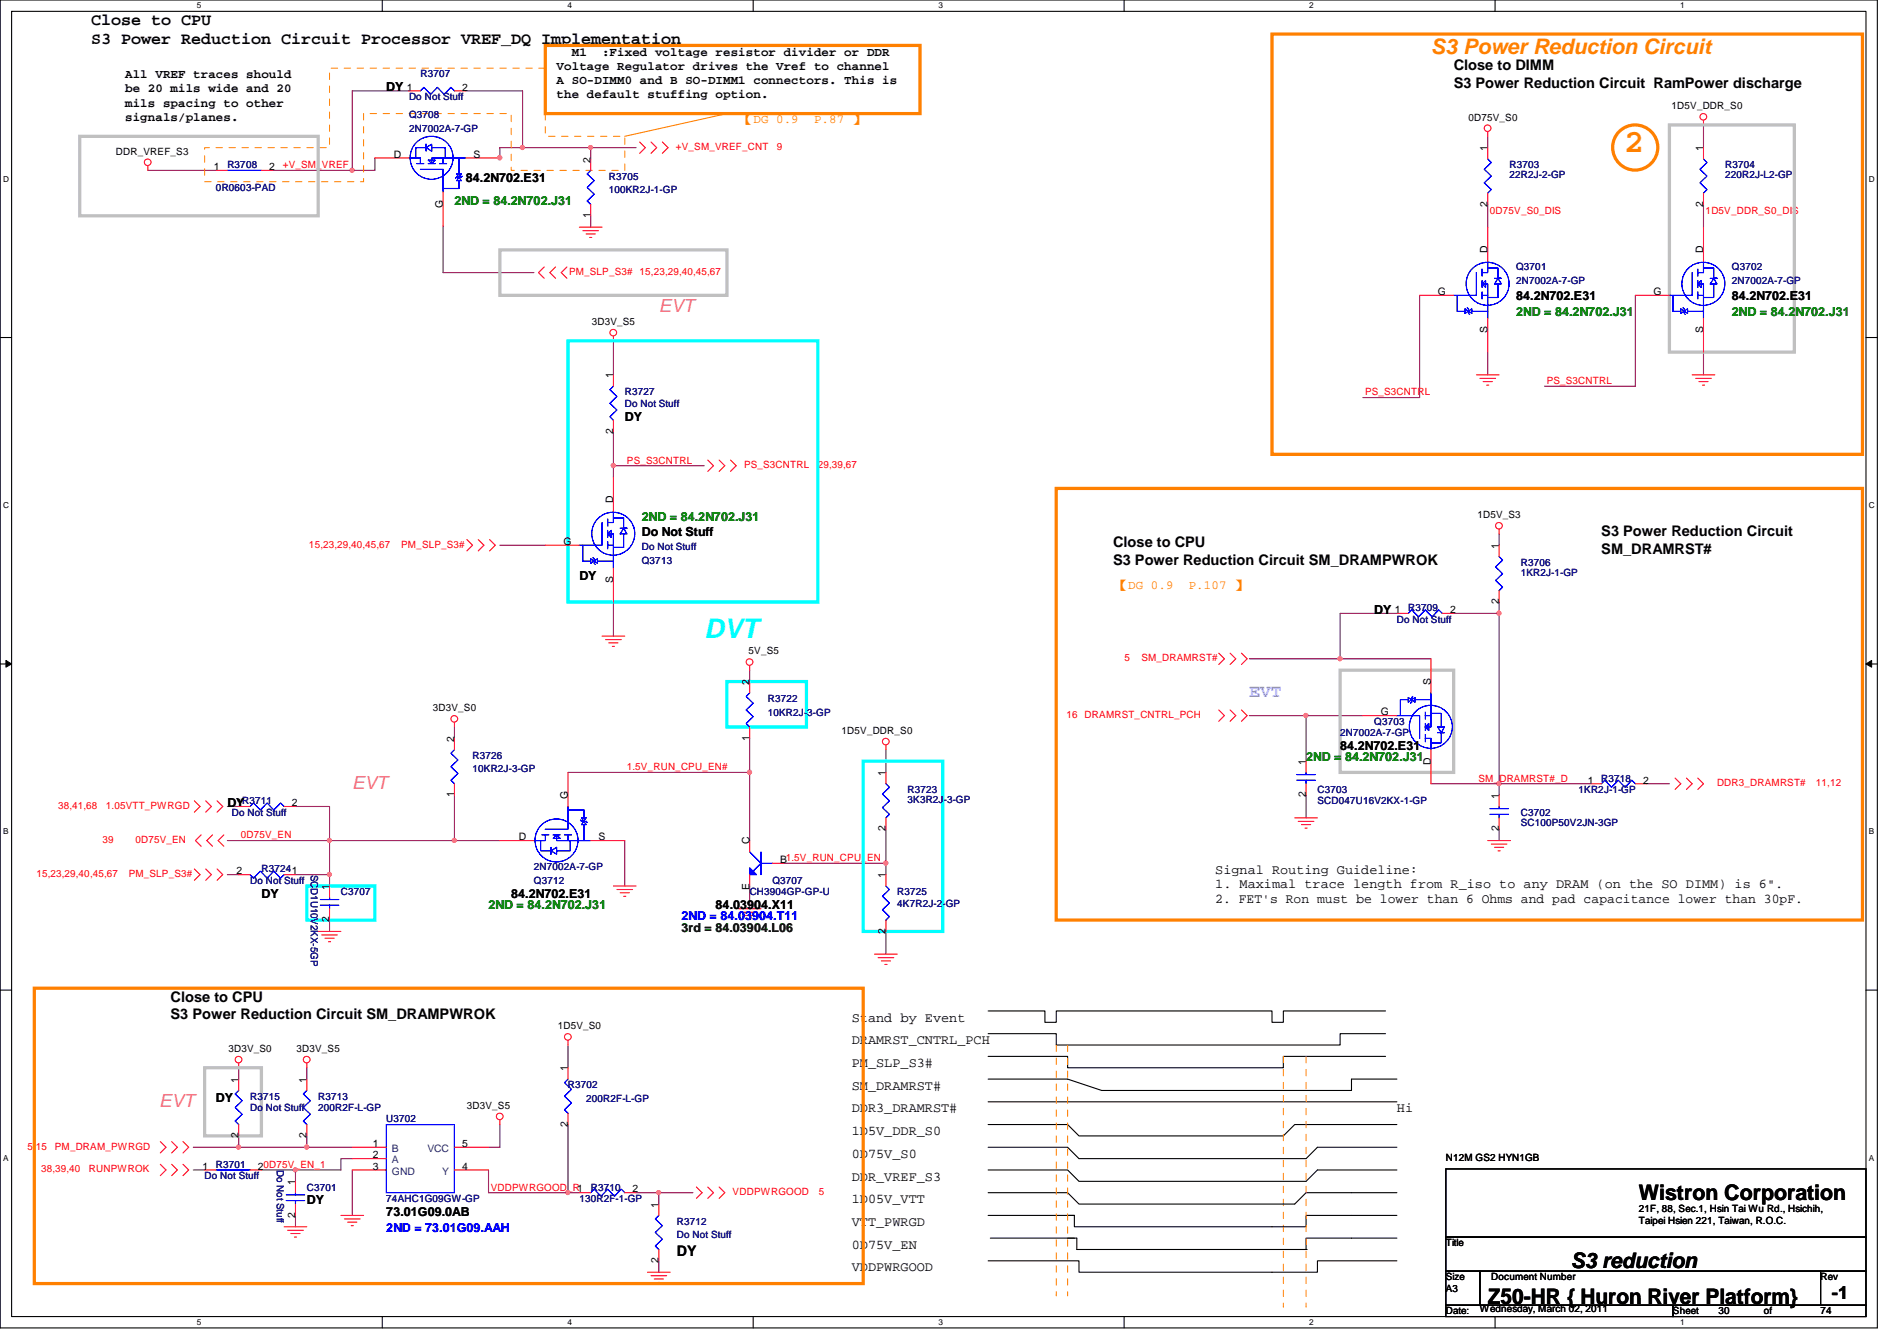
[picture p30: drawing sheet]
<svg xmlns="http://www.w3.org/2000/svg" width="297mm" height="210mm" viewBox="0 0 297 210" stroke-linecap="round" stroke-linejoin="round" font-family="sans-serif">
<defs><g id="words">
<text font-size="5.1" fill="#ff8000" x="254.3" y="23.8">2</text>
<text font-size="4.2" fill="#0ff" x="110.3" y="99.9">DVT</text>
<text font-size="3.3" fill="#ff8000" x="224.1" y="8.4">S3 Power Reduction Circuit</text>
<g font-size="3.3">
<text x="256.6" y="187.9">Wistron Corporation</text>
<text x="246" y="198.5">S3 reduction</text>
<text x="233" y="204">Z50-HR { Huron River Platform}</text>
</g>
<g font-size="2.8" fill="#f0f">
<text x="103.2" y="48.8">EVT</text>
<text x="55.2" y="123.5">EVT</text>
<text x="24.9" y="173.3">EVT</text>
</g>
<text font-size="2.8" fill="#8080ff" x="195.6" y="109.1">EVT</text>
<text font-size="2.8" x="286.8" y="203.4">-1</text>
<g font-size="2.6">
<text x="14.3" y="3.9">Close to CPU</text>
<text x="14.3" y="6.9">S3 Power Reduction Circuit Processor VREF_DQ Implementation</text>
</g>
<g font-size="2.3">
<text x="227.6" y="11">Close to DIMM</text>
<text x="227.6" y="13.8">S3 Power Reduction Circuit RamPower discharge</text>
<text x="250.7" y="83.9">S3 Power Reduction Circuit</text>
<text x="174.3" y="85.7">Close to CPU</text>
<text x="174.3" y="88.4">S3 Power Reduction Circuit SM_DRAMPWROK</text>
<text x="250.7" y="86.7">SM_DRAMRST#</text>
<text x="26.7" y="156.8">Close to CPU</text>
<text x="26.7" y="159.6">S3 Power Reduction Circuit SM_DRAMPWROK</text>
<text x="106" y="196.6">DY</text>
</g>
<g font-size="2.1">
<text x="190.3" y="136.8">Signal Routing Guideline:</text>
<text x="190.3" y="139">1. Maximal trace length from R_iso to any DRAM (on the SO DIMM) is 6&quot;.</text>
<text x="190.3" y="141.3">2. FET's Ron must be lower than 6 Ohms and pad capacitance lower than 30pF.</text>
<text x="133.4" y="159.9">Stand by Event</text>
<text x="133.4" y="167">PM_SLP_S3#</text>
<text x="133.4" y="163.4">DRAMRST_CNTRL_PCH</text>
<text x="133.4" y="170.6">SM_DRAMRST#</text>
<text x="133.4" y="174.1">DDR3_DRAMRST#</text>
<text x="133.4" y="177.7">1D5V_DDR_S0</text>
<text x="218.7" y="174.1">Hi</text>
<text x="133.4" y="181.2">0D75V_S0</text>
<text x="133.4" y="184.8">DDR_VREF_S3</text>
<text x="133.4" y="188.3">1D05V_VTT</text>
<text x="133.4" y="191.9">VTT_PWRGD</text>
<text x="133.4" y="195.5">0D75V_EN</text>
<text x="133.4" y="199">VDDPWRGOOD</text>
</g>
<g font-size="1.9">
<text x="87.2" y="10.9">Voltage Regulator drives the Vref to channel</text>
<text x="89.5" y="8.7">M1</text>
<text x="94.3" y="8.7">:Fixed voltage resistor divider or DDR</text>
<text x="19.6" y="12.3">All VREF traces should</text>
<text x="19.6" y="14.5">be 20 mils wide and 20</text>
<text x="19.6" y="16.7">mils spacing to other</text>
<text x="60.5" y="14.3">DY</text>
<text x="87.2" y="13.1">A SO-DIMM0 and B SO-DIMM1 connectors. This is</text>
<text x="87.2" y="15.3">the default stuffing option.</text>
<text x="19.6" y="18.9">signals/planes.</text>
<text x="72.9" y="28.5">84.2N702.E31</text>
<text x="237.4" y="47">84.2N702.E31</text>
<text x="271.2" y="47">84.2N702.E31</text>
<text x="97.8" y="65.8">DY</text>
<text x="100.5" y="83.9">Do Not Stuff</text>
<text x="90.7" y="90.7">DY</text>
<text x="215.2" y="96.1">DY</text>
<text x="209.8" y="117.4">84.2N702.E31</text>
<text x="35.6" y="126.3">DY</text>
<text x="40.9" y="140.5">DY</text>
<text x="80" y="140.5">84.2N702.E31</text>
<text x="112.1" y="142.3">84.03904.X11</text>
<text x="33.8" y="172.5">DY</text>
<text x="48" y="188.5">DY</text>
<text x="60.5" y="190.3">73.01G09.0AB</text>
</g>
<g font-size="1.9" fill="#ff8000">
<text x="115.6" y="19.3">【DG 0.9</text>
<text x="127.5" y="19.3">P.87 】</text>
<text x="174.3" y="92.2">【DG 0.9</text>
<text x="186.1" y="92.2">P.107 】</text>
</g>
<g font-size="1.9" fill="#008000">
<text x="71.2" y="32">2ND = 84.2N702.J31</text>
<text x="237.4" y="49.5">2ND = 84.2N702.J31</text>
<text x="271.2" y="49.5">2ND = 84.2N702.J31</text>
<text x="100.5" y="81.5">2ND = 84.2N702.J31</text>
<text x="204.5" y="119.2">2ND = 84.2N702.J31</text>
<text x="76.5" y="142.3">2ND = 84.2N702.J31</text>
</g>
<g font-size="1.9" fill="#00f">
<text x="106.7" y="144.1">2ND = 84.03904.T11</text>
<text x="60.5" y="192.8">2ND = 73.01G09.AAH</text>
</g>
<text font-size="1.9" fill="#004000" x="106.7" y="145.8">3rd = 84.03904.L06</text>
<g font-size="1.6">
<text x="63.7" y="14.2">1</text>
<text x="72.4" y="14.2">2</text>
<text x="261.7" y="17.1">1D5V_DDR_S0</text>
<text x="230" y="18.9">0D75V_S0</text>
<text x="232.9" y="23.7" transform="rotate(-90 232.9 23.7)">1</text>
<text x="266.7" y="23.7" transform="rotate(-90 266.7 23.7)">1</text>
<text x="18.2" y="24.2">DDR_VREF_S3</text>
<text x="33.5" y="26.6">1</text>
<text x="42.2" y="26.6">2</text>
<text x="61.7" y="24.7">D</text>
<text x="74.2" y="24.7">S</text>
<text x="92.5" y="25.4" transform="rotate(-90 92.5 25.4)">2</text>
<text x="69.3" y="32.6" transform="rotate(-90 69.3 32.6)">G</text>
<text x="92.5" y="34.1" transform="rotate(-90 92.5 34.1)">1</text>
<text x="232.9" y="32.3" transform="rotate(-90 232.9 32.3)">2</text>
<text x="266.7" y="32.3" transform="rotate(-90 266.7 32.3)">2</text>
<text x="232.9" y="39.7" transform="rotate(-90 232.9 39.7)">D</text>
<text x="266.7" y="39.7" transform="rotate(-90 266.7 39.7)">D</text>
<text x="225.1" y="46.2">G</text>
<text x="258.9" y="46.2">G</text>
<text x="92.7" y="50.9">3D3V_S5</text>
<text x="232.9" y="52.1" transform="rotate(-90 232.9 52.1)">S</text>
<text x="266.7" y="52.1" transform="rotate(-90 266.7 52.1)">S</text>
<text x="96" y="59.2" transform="rotate(-90 96 59.2)">1</text>
<text x="96" y="67.9" transform="rotate(-90 96 67.9)">2</text>
<text x="96" y="78.8" transform="rotate(-90 96 78.8)">D</text>
<text x="231.3" y="81.1">1D5V_S3</text>
<text x="88.2" y="85.3">G</text>
<text x="234.7" y="85.9" transform="rotate(-90 234.7 85.9)">1</text>
<text x="96" y="91.2" transform="rotate(-90 96 91.2)">S</text>
<text x="218.4" y="96">1</text>
<text x="227.1" y="96">2</text>
<text x="234.7" y="94.6" transform="rotate(-90 234.7 94.6)">2</text>
<text x="117.2" y="102.4">5V_S5</text>
<text x="117.3" y="107.2" transform="rotate(-90 117.3 107.2)">2</text>
<text x="224" y="107.2" transform="rotate(-90 224 107.2)">S</text>
<text x="67.8" y="111.3">3D3V_S0</text>
<text x="216.2" y="112">G</text>
<text x="71.1" y="116.1" transform="rotate(-90 71.1 116.1)">2</text>
<text x="117.3" y="115.9" transform="rotate(-90 117.3 115.9)">1</text>
<text x="131.8" y="114.9">1D5V_DDR_S0</text>
<text x="204.5" y="119.7" transform="rotate(-90 204.5 119.7)">1</text>
<text x="224" y="119.8" transform="rotate(-90 224 119.8)">D</text>
<text x="71.1" y="124.8" transform="rotate(-90 71.1 124.8)">1</text>
<text x="88.9" y="125" transform="rotate(-90 88.9 125)">G</text>
<text x="138.7" y="121.5" transform="rotate(-90 138.7 121.5)">1</text>
<text x="204.5" y="124.8" transform="rotate(-90 204.5 124.8)">2</text>
<text x="234.7" y="125" transform="rotate(-90 234.7 125)">1</text>
<text x="248.6" y="122.6">1</text>
<text x="257.3" y="122.6">2</text>
<text x="37" y="126.2">1R3711</text>
<text x="45.7" y="126.2">2</text>
<text x="81.2" y="131.5">D</text>
<text x="93.7" y="131.5">S</text>
<text x="138.7" y="130.1" transform="rotate(-90 138.7 130.1)">2</text>
<text x="234.7" y="130.1" transform="rotate(-90 234.7 130.1)">2</text>
<text x="37" y="136.9">2</text>
<text x="117.3" y="132.1" transform="rotate(-90 117.3 132.1)">C</text>
<text x="122.2" y="135.1">B1.5V_RUN_CPU_EN</text>
<text x="138.7" y="137.5" transform="rotate(-90 138.7 137.5)">1</text>
<text x="51.6" y="139.2" transform="rotate(-90 51.6 139.2)">1</text>
<text x="117.3" y="139.2" transform="rotate(-90 117.3 139.2)">E</text>
<text x="51.6" y="144.4" transform="rotate(-90 51.6 144.4)">2</text>
<text x="138.7" y="146.1" transform="rotate(-90 138.7 146.1)">2</text>
<text x="87.3" y="161.1">1D5V_S0</text>
<text x="35.8" y="164.7">3D3V_S0</text>
<text x="46.4" y="164.7">3D3V_S5</text>
<text x="88.9" y="167.7" transform="rotate(-90 88.9 167.7)">1</text>
<text x="37.3" y="169.5" transform="rotate(-90 37.3 169.5)">1</text>
<text x="48" y="169.5" transform="rotate(-90 48 169.5)">1</text>
<text x="73.1" y="173.6">3D3V_S5</text>
<text x="37.3" y="178.1" transform="rotate(-90 37.3 178.1)">2</text>
<text x="48" y="178.1" transform="rotate(-90 48 178.1)">2</text>
<text x="58.4" y="179.5">1</text>
<text x="72.4" y="179.5">5</text>
<text x="88.9" y="176.4" transform="rotate(-90 88.9 176.4)">2</text>
<text x="31.7" y="183.1">1</text>
<text x="40.4" y="183.1">20D75V_EN_1</text>
<text x="46.2" y="185.5" transform="rotate(-90 46.2 185.5)">1</text>
<text x="58.4" y="181.3">2</text>
<text x="58.4" y="183.1">3</text>
<text x="72.4" y="183.1">4</text>
<text x="226.4" y="181.7">N12M GS2 HYN1GB</text>
<text x="46.2" y="190.6" transform="rotate(-90 46.2 190.6)">2</text>
<text x="99.1" y="186.6">2</text>
<text x="103.1" y="189" transform="rotate(-90 103.1 189)">1</text>
<text x="256.6" y="189.7">21F, 88, Sec.1, Hsin Tai Wu Rd., Hsichih,</text>
<text x="256.6" y="191.6">Taipei Hsien 221, Taiwan, R.O.C.</text>
<text x="103.1" y="197.7" transform="rotate(-90 103.1 197.7)">2</text>
<text x="226.4" y="195.1">Title</text>
<text x="226.4" y="200.4">Size</text>
<text x="226.4" y="202.2">A3</text>
<text x="233.5" y="200.4">Document Number</text>
<text x="285.1" y="200.4">Rev</text>
<text x="226.4" y="205.7">Date:</text>
<text x="231.7" y="205.4">Wednesday, March 02, 2011</text>
<text x="262" y="205.7">Sheet</text>
<text x="269.1" y="205.7">30</text>
<text x="276.2" y="205.7">of</text>
<text x="285.1" y="205.7">74</text>
</g>
<g font-size="1.6" fill="#000080">
<text x="64" y="15.7">Do Not Stuff</text>
<text x="65.8" y="12.1">R3707</text>
<text x="64" y="18.5">Q3708</text>
<text x="64" y="20.7">2N7002A-7-GP</text>
<text x="33.8" y="29.9">0R0603-PAD</text>
<text x="35.6" y="26.3">R3708</text>
<text x="95.3" y="28.1">R3705</text>
<text x="236.3" y="26.3">R3703</text>
<text x="236.3" y="27.9">22R2J-2-GP</text>
<text x="270.1" y="26.3">R3704</text>
<text x="270.1" y="27.9">220R2J-L2-GP</text>
<text x="95.3" y="30.2">100KR2J-1-GP</text>
<text x="237.4" y="42.3">Q3701</text>
<text x="237.4" y="44.4">2N7002A-7-GP</text>
<text x="271.2" y="42.3">Q3702</text>
<text x="271.2" y="44.4">2N7002A-7-GP</text>
<text x="97.8" y="61.9">R3727</text>
<text x="97.8" y="63.7">Do Not Stuff</text>
<text x="100.5" y="88.2">Q3713</text>
<text x="100.5" y="86.1">Do Not Stuff</text>
<text x="238.1" y="88.6">R3706</text>
<text x="220.5" y="95.7">R3709</text>
<text x="238.1" y="90.2">1KR2J-1-GP</text>
<text x="218.7" y="97.5">Do Not Stuff</text>
<text x="120.2" y="109.9">R3722</text>
<text x="120.2" y="112">10KR2J-3-GP</text>
<text x="215.2" y="113.5">Q3703</text>
<text x="74" y="118.8">R3726</text>
<text x="209.8" y="115.2">2N7002A-7-GP</text>
<text x="74" y="120.9">10KR2J-3-GP</text>
<text x="142.1" y="124.1">R3723</text>
<text x="142.1" y="125.7">3K3R2J-3-GP</text>
<text x="206.3" y="124.1">C3703</text>
<text x="206.3" y="125.9">SCD047U16V2KX-1-GP</text>
<text x="247.2" y="124.1">1KR2J-1-GP</text>
<text x="250.7" y="122.3">R3718</text>
<text x="36.3" y="127.7">Do Not Stuff</text>
<text x="238.1" y="127.7">C3702</text>
<text x="238.1" y="129.3">SC100P50V2JN-3GP</text>
<text x="40.9" y="136.6">R37241</text>
<text x="48.7" y="136.9" transform="rotate(90 48.7 136.9)">SCD1U10V2KX-5GP</text>
<text x="83.6" y="136.2">2N7002A-7-GP</text>
<text x="39.2" y="138.3">Do Not Stuff</text>
<text x="53.4" y="140.1">C3707</text>
<text x="83.6" y="138.3">Q3712</text>
<text x="117.4" y="140.1">CH3904GP-GP-U</text>
<text x="120.9" y="138.3">Q3707</text>
<text x="140.5" y="140.1">R3725</text>
<text x="140.5" y="141.9">4K7R2J-2-GP</text>
<text x="39.2" y="172.1">R3715</text>
<text x="39.2" y="173.9">Do Not Stuff</text>
<text x="49.8" y="172.1">R3713</text>
<text x="49.8" y="173.9">200R2F-L-GP</text>
<text x="88.9" y="170.3">R3702</text>
<text x="91.8" y="172.5">200R2F-L-GP</text>
<text x="60.5" y="175.7">U3702</text>
<text x="32" y="184.6">Do Not Stuff</text>
<text x="33.8" y="182.8">R3701</text>
<text x="43.3" y="183.1" transform="rotate(90 43.3 183.1)">Do Not Stuff</text>
<text x="48" y="186.4">C3701</text>
<text x="60.5" y="188.1">74AHC1G09GW-GP</text>
<text x="90.7" y="188.1">130R2F-1-GP</text>
<text x="92.5" y="186.4">R3710</text>
<text x="106" y="191.7">R3712</text>
<text x="106" y="193.8">Do Not Stuff</text>
</g>
<g font-size="1.6" fill="#f00">
<text x="105.8" y="23.5">+V_SM_VREF_CNT</text>
<text x="121.7" y="23.5">9</text>
<text x="44.3" y="26.3">+V_SM_VREF</text>
<text x="233.3" y="33.4">0D75V_S0_DIS</text>
<text x="267.1" y="33.4">1D5V_DDR_S0_DIS</text>
<text x="89.1" y="43.1">PM_SLP_S3# 15,23,29,40,45,67</text>
<text x="213.7" y="61.9">PS_S3CNTRL</text>
<text x="242.2" y="60.1">PS_S3CNTRL</text>
<text x="98.2" y="72.6">PS_S3CNTRL</text>
<text x="116.5" y="73.3">PS_S3CNTRL</text>
<text x="128.1" y="73.3">29,39,67</text>
<text x="48.4" y="85.7">15,23,29,40,45,67</text>
<text x="62.8" y="85.7">PM_SLP_S3#</text>
<text x="176.1" y="103.5">5</text>
<text x="178.7" y="103.5">SM_DRAMRST#</text>
<text x="167" y="112.4">16 DRAMRST_CNTRL_PCH</text>
<text x="98.2" y="120.6">1.5V_RUN_CPU_EN#</text>
<text x="231.5" y="122.3">SM_DRAMRST#_D</text>
<text x="268.9" y="123.1">DDR3_DRAMRST#</text>
<text x="284.3" y="123.1">11,12</text>
<text x="9.1" y="126.6">38,41,68</text>
<text x="16" y="132">39</text>
<text x="16.6" y="126.6">1.05VTT_PWRGD</text>
<text x="21.2" y="132">0D75V_EN</text>
<text x="37.7" y="131.2">0D75V_EN</text>
<text x="5.7" y="137.3">15,23,29,40,45,67</text>
<text x="20.1" y="137.3">PM_SLP_S3#</text>
<text x="4.3" y="180">5,15</text>
<text x="8.6" y="180">PM_DRAM_PWRGD</text>
<text x="6.4" y="183.5">38,39,40</text>
<text x="13.9" y="183.5">RUNPWROK</text>
<text x="76.8" y="186.4">VDDPWRGOOD_R1</text>
<text x="114.7" y="187.1">VDDPWRGOOD</text>
<text x="128.2" y="187.1">5</text>
</g>
<g font-size="1.6" fill="#004080">
<text x="61.4" y="180.3">B</text>
<text x="61.4" y="182.1">A</text>
<text x="61.4" y="183.9">GND</text>
<text x="66.9" y="180.3">VCC</text>
<text x="69.2" y="183.9">Y</text>
</g>
<g font-size="1.3">
<text x="30.8" y="1.3">5</text>
<text x="88.9" y="1.3">4</text>
<text x="146.9" y="1.3">3</text>
<text x="205" y="1.3">2</text>
<text x="263.1" y="1.3">1</text>
<text x=".5" y="28.4">D</text>
<text x="292.6" y="28.4">D</text>
<text x=".5" y="79.5">C</text>
<text x="292.6" y="79.5">C</text>
<text x=".5" y="130.6">B</text>
<text x="292.6" y="130.6">B</text>
<text x=".5" y="181.7">A</text>
<text x="292.6" y="181.7">A</text>
<text x="30.8" y="207.4">5</text>
<text x="88.9" y="207.4">4</text>
<text x="146.9" y="207.4">3</text>
<text x="205" y="207.4">2</text>
<text x="263.1" y="207.4">1</text>
</g>
</g></defs>
<path d="M0 0h294v207.9h-294zM1.8 1.8h290.4v204.3h-290.4z" fill="none" stroke="#000" stroke-width=".17"/>
<g fill="#fff">
<path d="M30.8 .2h.7v1.4h-.7z"/>
<path d="M30.8 206.2h.7v1.4h-.7z"/>
</g>
<path d="M59.9 0v1.8M59.9 206.1v1.8" fill="none" stroke="#000" stroke-width=".17"/>
<g fill="#fff">
<path d="M88.9 .2h.6v1.4h-.6z"/>
<path d="M88.9 206.2h.6v1.4h-.6z"/>
</g>
<path d="M117.9 0v1.8M117.9 206.1v1.8" fill="none" stroke="#000" stroke-width=".17"/>
<g fill="#fff">
<path d="M146.9 .2h.7v1.4h-.7z"/>
<path d="M146.9 206.2h.7v1.4h-.7z"/>
</g>
<path d="M176 0v1.8M176 206.1v1.8" fill="none" stroke="#000" stroke-width=".17"/>
<g fill="#fff">
<path d="M205 .2h.7v1.4h-.7z"/>
<path d="M205 206.2h.7v1.4h-.7z"/>
</g>
<path d="M234.1 0v1.8M234.1 206.1v1.8" fill="none" stroke="#000" stroke-width=".17"/>
<g fill="#fff">
<path d="M263.1 .2h.7v1.4h-.7z"/>
<path d="M263.1 206.2h.7v1.4h-.7z"/>
<path d="M.5 27.3h.9v1.4h-.9z"/>
<path d="M292.6 27.3h.9v1.4h-.9z"/>
<path d="M.5 78.4h.9v1.4h-.9z"/>
<path d="M292.6 78.4h.9v1.4h-.9z"/>
</g>
<path d="M0 52.8h1.8M292.2 52.8h1.8" fill="none" stroke="#000" stroke-width=".17"/>
<g fill="#fff">
<path d="M.5 129.5h.8v1.4h-.8z"/>
<path d="M292.6 129.5h.9v1.4h-.9z"/>
</g>
<path d="M0 103.9h1.8M292.2 103.9h1.8" fill="none" stroke="#000" stroke-width=".17"/>
<path d="M.9 103.4l.9 .5-.9 .5zM292.2 103.9l.9-.5v1z" fill="#000"/>
<path d="M.9 103.4l.9 .5-.9 .5zM292.2 103.9l.9-.5v1z" fill="none" stroke="#000" stroke-width=".16"/>
<g fill="#fff">
<path d="M.5 180.5h.8v1.4h-.8z"/>
<path d="M292.6 180.5h.9v1.4h-.9z"/>
</g>
<path d="M0 155h1.8M292.2 155h1.8" fill="none" stroke="#000" stroke-width=".17"/>
<path d="M72.9 14.2h8.9v8.9M266.7 19.6v3.5M233 32v3.6M233 21.3v1.8M266.7 32v3.6M222.3 46.2v16h-8.9M233 55.1v3.6M256.1 46.2v14.3h-14.3M266.7 55.1v3.6" fill="none" stroke="#800040" stroke-width=".17"/>
<circle cx="81.8" cy="23.1" r=".32" fill="#f0f"/>
<circle cx="81.8" cy="23.1" r=".32" fill="none" stroke="#f0f" stroke-width=".17"/>
<path d="M55.2 14.2v12.5h-12.5" fill="none" stroke="#800040" stroke-width=".17"/>
<circle cx="55.1" cy="26.6" r=".32" fill="#f0f"/>
<circle cx="55.1" cy="26.6" r=".32" fill="none" stroke="#f0f" stroke-width=".17"/>
<path d="M55.2 14.2h8.8M23.2 26.7h10.6M81.8 23.1h10.7M92.5 23.1h7.1M92.5 33.8v1.8M92.5 23.1v1.8" fill="none" stroke="#800040" stroke-width=".17"/>
<circle cx="92.5" cy="23.1" r=".32" fill="#f0f"/>
<circle cx="92.5" cy="23.1" r=".32" fill="none" stroke="#f0f" stroke-width=".17"/>
<path d="M78.3 23.1h3.5M37.4 179.6h10.6" fill="none" stroke="#800040" stroke-width=".17"/>
<circle cx="37.4" cy="179.6" r=".32" fill="#f0f"/>
<circle cx="37.4" cy="179.6" r=".32" fill="none" stroke="#f0f" stroke-width=".17"/>
<path d="M48 167.1v1.8M48 177.8v1.8M108.5 186.7h-5.3v1.8" fill="none" stroke="#800040" stroke-width=".17"/>
<circle cx="103.1" cy="186.7" r=".32" fill="#f0f"/>
<circle cx="103.1" cy="186.7" r=".32" fill="none" stroke="#f0f" stroke-width=".17"/>
<path d="M48 179.6h7.2" fill="none" stroke="#800040" stroke-width=".17"/>
<circle cx="48" cy="179.6" r=".32" fill="#f0f"/>
<circle cx="48" cy="179.6" r=".32" fill="none" stroke="#f0f" stroke-width=".17"/>
<path d="M78.3 176v3.6h-1.8M46.3 183.1h7.1" fill="none" stroke="#800040" stroke-width=".17"/>
<circle cx="46.2" cy="183.1" r=".32" fill="#f0f"/>
<circle cx="46.2" cy="183.1" r=".32" fill="none" stroke="#f0f" stroke-width=".17"/>
<g fill="none" stroke="#800040" stroke-width=".17">
<path d="M117.4 104.9v1.8M138.7 117.3v3.6M97.8 131.6v7.1M117.4 120.9v10.7M117.4 138.7v3.5M122.7 135.1h16M138.7 145.8v3.6M30.3 183.1h1.7M40.9 183.1h5.4v1.8M46.3 190.2v1.8M55.2 183.1v7.1M88.9 186.7h1.8"/>
<path d="M103.2 197.4v1.7"/>
</g>
<circle cx="138.7" cy="135.1" r=".32" fill="#f0f"/>
<circle cx="138.7" cy="135.1" r=".32" fill="none" stroke="#f0f" stroke-width=".17"/>
<path d="M117.4 115.6v5.3M35.6 131.6h16M46.3 126.2h5.3M71.2 131.6h7.1M138.7 129.8v7.1" fill="none" stroke="#800040" stroke-width=".17"/>
<circle cx="71.1" cy="131.5" r=".32" fill="#f0f"/>
<circle cx="71.1" cy="131.5" r=".32" fill="none" stroke="#f0f" stroke-width=".17"/>
<path d="M35.6 136.9h1.8M46.3 136.9h5.3v1.8M51.6 144v1.8" fill="none" stroke="#800040" stroke-width=".17"/>
<circle cx="51.6" cy="136.9" r=".32" fill="#f0f"/>
<circle cx="51.6" cy="136.9" r=".32" fill="none" stroke="#f0f" stroke-width=".17"/>
<path d="M71.2 113.8v1.8M35.6 126.2h1.8M51.6 126.2v10.7M71.2 124.5v7.1h-19.6" fill="none" stroke="#800040" stroke-width=".17"/>
<circle cx="51.6" cy="131.5" r=".32" fill="#f0f"/>
<circle cx="51.6" cy="131.5" r=".32" fill="none" stroke="#f0f" stroke-width=".17"/>
<path d="M96.1 72.9v1.8M96.1 67.6v5.3M96.1 72.9h14.2M96.1 94.2v5.4" fill="none" stroke="#800040" stroke-width=".17"/>
<circle cx="96" cy="72.9" r=".32" fill="#f0f"/>
<circle cx="96" cy="72.9" r=".32" fill="none" stroke="#f0f" stroke-width=".17"/>
<path d="M96.1 53.3v5.4M78.3 85.3h7.1M88.9 176v10.7M99.6 186.7h3.6" fill="none" stroke="#800040" stroke-width=".17"/>
<circle cx="88.9" cy="186.7" r=".32" fill="#f0f"/>
<circle cx="88.9" cy="186.7" r=".32" fill="none" stroke="#f0f" stroke-width=".17"/>
<path d="M69.4 42.7h14.2M209.8 96v7.1h14.3M195.6 112h17.8M37.4 177.8v1.8h-7.1M37.4 167.1v1.8M88.9 163.6v3.5M55.2 181.4h-1.8v1.7M76.5 183.1v3.6h12.4" fill="none" stroke="#800040" stroke-width=".17"/>
<circle cx="204.5" cy="112" r=".32" fill="#f0f"/>
<circle cx="204.5" cy="112" r=".32" fill="none" stroke="#f0f" stroke-width=".17"/>
<path d="M209.8 96h8.9M234.7 94.2v1.8M195.6 103.1h14.2M204.5 112v7.1M234.7 129.8v1.8" fill="none" stroke="#800040" stroke-width=".17"/>
<circle cx="209.8" cy="103.1" r=".32" fill="#f0f"/>
<circle cx="209.8" cy="103.1" r=".32" fill="none" stroke="#f0f" stroke-width=".17"/>
<path d="M234.7 96v28.5" fill="none" stroke="#800040" stroke-width=".17"/>
<circle cx="234.7" cy="122.7" r=".32" fill="#f0f"/>
<circle cx="234.7" cy="122.7" r=".32" fill="none" stroke="#f0f" stroke-width=".17"/>
<circle cx="234.7" cy="96" r=".32" fill="#f0f"/>
<circle cx="234.7" cy="96" r=".32" fill="none" stroke="#f0f" stroke-width=".17"/>
<path d="M58.7 24.7v2h-3.5M69.4 35.4v7.3M78.3 23.1v1.6M227.6 96h7.1M234.7 83.6v1.7M204.5 124.5v3.5M224.1 122.7h24.9M257.8 122.7h3.6" fill="none" stroke="#800040" stroke-width=".17"/>
<circle cx="78.2" cy="24.7" r=".33" fill="#f0f"/>
<circle cx="78.2" cy="24.7" r=".33" fill="none" stroke="#f0f" stroke-width=".17"/>
<path d="M78.3 24.7v.2M88.9 120.9h28.5" fill="none" stroke="#800040" stroke-width=".17"/>
<circle cx="117.4" cy="120.9" r=".32" fill="#f0f"/>
<circle cx="117.4" cy="120.9" r=".32" fill="none" stroke="#f0f" stroke-width=".17"/>
<g fill="none" stroke="#f00" stroke-width=".17">
<path d="M266.7 18.8v.8M23.2 26v.7M90.7 35.6h3.6M91.3 36.1h2.4M91.8 36.6h1.4M92.3 37.2h.4M100.2 22.2l.8 .9-.8 .9M101.9 22.2l.9 .9-.9 .9M103.7 22.2l.9 .9-.9 .9M233 20.6v.7M85.2 41.8l-.9 .9 .9 .9M87 41.8l-.9 .9 .9 .9"/>
<path d="M88.8 41.8l-.9 .9 .9 .9M96.1 52.6v.7M231.2 58.7h3.5M231.7 59.2h2.5M232.2 59.7h1.5M265 58.7h3.5M265.5 59.2h2.5M266 59.7h1.5M110.8 72l.9 .9-.9 .9M112.6 72l.9 .9-.9 .9M114.4 72l.9 .9-.9 .9M232.8 60.3h.3"/>
<path d="M266.6 60.3h.3M73.1 84.5l.9 .8-.9 .9M74.9 84.5l.9 .8-.9 .9M76.7 84.5l.9 .8-.9 .9M94.3 99.6h3.5M234.7 82.8v.8M71.2 113.1v.7M94.8 100.1h2.5M95.3 100.6h1.5M95.9 101.2h.3M117.4 104.2v.7M138.7 116.6v.7"/>
<path d="M190.8 111.1l.9 .9-.9 .9M190.8 102.2l.9 .9-.9 .9M192.6 111.1l.9 .9-.9 .9M192.6 102.2l.9 .9-.9 .9M194.4 111.1l.9 .9-.9 .9M194.4 102.2l.9 .9-.9 .9M30.4 125.3l.9 .9-.9 .9M30.4 136l.9 .9-.9 .9M31.5 130.7l-.9 .9 .9 .9M32.2 125.3l.9 .9-.9 .9M32.2 136l.9 .9-.9 .9M33.3 130.7l-.9 .9 .9 .9"/>
<path d="M34 125.3l.9 .9-.9 .9M34 136l.9 .9-.9 .9M35 130.7l-.8 .9 .8 .9M96.1 138.7h3.5M96.6 139.2h2.5M97.1 139.7h1.4M202.7 128h3.6M203.3 128.6h2.4M203.8 129.1h1.4M204.3 129.6h.4M233 131.6h3.5M233.5 132.1h2.5"/>
<path d="M234 132.6h1.5M234.6 133.2h.3M262.3 121.8l.9 .9-.9 .9M264.1 121.8l.9 .9-.9 .9M265.8 121.8l.9 .9-.9 .9M49.8 145.8h3.6M50.4 146.3h2.4M50.9 146.9h1.4M51.4 147.4h.4M97.7 140.3h.3M115.6 142.2h3.6M116.2 142.8h2.4"/>
<path d="M116.7 143.3h1.4M117.2 143.8h.4M136.9 149.4h3.6M137.5 149.9h2.5M138 150.4h1.4M138.6 151h.3M25.1 178.7l.9 .9-.9 .9M26.9 178.7l.9 .9-.9 .9M28.7 178.7l.8 .9-.8 .9M37.4 166.4v.7M48 166.4v.7M78.3 175.3v.7"/>
<path d="M88.9 162.9v.7M25.1 182.2l.9 .9-.9 .9M26.9 182.2l.9 .9-.9 .9M28.7 182.2l.8 .9-.8 .9M44.5 192h3.5M45 192.6h2.5M45.5 193.1h1.5M46.1 193.6h.3M53.4 190.2h3.5M53.9 190.8h2.5M54.4 191.3h1.5M55 191.9h.3"/>
<path d="M101.4 199.1h3.5M101.9 199.7h2.5M103.2 188.5v1.7M103.2 195.6v1.8M109 185.8l.9 .9-.9 .9M110.8 185.8l.9 .9-.9 .9M112.6 185.8l.9 .9-.9 .9M102.4 200.2h1.5M103 200.7h.3"/>
<circle cx="266.7" cy="18.3" r=".52"/>
<circle cx="23.1" cy="25.4" r=".52"/>
<circle cx="232.9" cy="20.1" r=".52"/>
<circle cx="96" cy="52.1" r=".52"/>
<circle cx="234.7" cy="82.3" r=".52"/>
<circle cx="71.1" cy="112.5" r=".52"/>
<circle cx="117.4" cy="103.6" r=".52"/>
<circle cx="138.7" cy="116.1" r=".52"/>
<circle cx="37.4" cy="165.9" r=".52"/>
<circle cx="48" cy="165.9" r=".52"/>
<circle cx="78.3" cy="174.7" r=".52"/>
<circle cx="88.9" cy="162.3" r=".52"/>
</g>
<g fill="none" stroke="#000" stroke-width=".17">
<path d="M154.7 158.2h8.9v1.8h1.8v-1.8h33.8v1.8h1.8v-1.8h16M154.7 161.8h10.7v1.8h44.4v-1.8h7.2M154.7 165.4h12.5v1.7h33.8v-1.7h16M154.7 168.9h12.5l5.3 1.8h39.1v-1.8h7.1M154.7 176h12.5l1.7 1.8h32.1l1.7-1.8h16M154.7 179.6h12.5l1.7 1.8h35.6l1.8-1.8h12.4M154.7 172.5h64M154.7 183.1h12.5l1.7 1.8h35.6l1.8-1.8h12.4M154.7 186.7h12.5l1.7 1.8h33.8l1.8-1.8h14.2M154.7 190.2h13.5h-1M155.1 193.8h13.5v1.8h36.1M167.2 193.8h1"/>
<path d="M168.2 190.2v1.8h36.3v-1.8h14.2M218.7 193.8h-14.2v1.8M218.7 197.4h-12.4v1.7h-7.1h-30.3v-1.7h-14.2M226.4 183h65.8v10.6h-65.8zM226.4 193.6h65.8v5.4h-65.8zM226.4 199h5.3v5.3h-5.3zM231.7 199h53.4v5.3h-53.4zM285.1 199h7.1v5.3h-7.1zM226.4 204.3h35.6v1.8h-35.6zM262 204.3h30.2v1.8h-30.2z"/>
</g>
<path d="M32 28.4h24.9v-10.6h23.1v8.9h17.8v-5.4h-12.4v-10.6h-33.8v12.4h-19.6v5.3M165.4 163.6v39.1M167.2 163.6v39.1M201 165.4v39.1M204.5 165.4v39.1M165.4 202.7h.1M167.2 202.7h.1M201 204.5h.1M204.5 204.5h.1" fill="none" stroke="#ff8000" stroke-width=".16" stroke-dasharray="1 1 1 1 1 1 1 1"/>
<path d="M113.8 17.8l-16 3.5" fill="none" stroke="#ff8000" stroke-width=".17"/>
<g fill="none" stroke="#ff8000" stroke-width=".51">
<path d="M85.4 7.1h58.7v10.7h-58.7zM199.2 5.3h92.4v65.8h-92.4zM165.4 76.5h126.2v67.5h-126.2zM5.4 154.7h129.8v46.2h-129.8z"/>
<circle cx="256" cy="23.1" r="3.5"/>
</g>
<path d="M261.4 19.6h19.6v35.5h-19.6zM12.5 21.3h37.3v12.5h-37.3zM78.3 39.1h35.5v7.1h-35.5zM209.8 104.9h17.8v16h-17.8zM32 167.1h8.9v10.7h-8.9z" fill="none" stroke="#c0c0c0" stroke-width=".51"/>
<path d="M88.9 53.3h39.2v40.9h-39.2zM113.8 106.7h12.5v7.1h-12.5zM135.2 119.1h12.4v26.7h-12.4zM48 138.7h10.7v5.3h-10.7z" fill="none" stroke="#0ff" stroke-width=".51"/>
<path d="M103.2 190.2l-.6 .6 1.1 1.1-1.1 1 1.1 1.1-1.1 1 .6 .6" fill="none" stroke="#00f" stroke-width=".17"/>
<path d="M117.4 135.8l1 1.1h-1z" fill-rule="evenodd" fill="#00f"/>
<path d="M117.4 135.8l1 1.1h-1zM117.4 133.3l1.8 1.8-1.3 1.3M119.2 133.3v3.6M119.2 135.1h1.7" fill="none" stroke="#00f" stroke-width=".17"/>
<path d="M117.4 135.8l1 1.1h-1z" fill-rule="evenodd" fill="#00f"/>
<g fill="none" stroke="#00f" stroke-width=".17">
<path d="M65.8 14.2l.6-.5 1 1.1 1.1-1.1 1.1 1.1 1-1.1 .6 .5M35.6 26.7h5.3M64 24.7h1.8v.9M65.3 25.6h1.1M65.8 26.5h3.6v3.6M66.7 23.7v-1.1v.5h-1.6v1.6M66.7 23.1l.9-.5v1.1zM67.1 25.1h1.1l-.6 .5zM67.1 25.6h1.1M67.6 23.1h2.1v1.6M68.8 25.6h1.1M69.4 24.7h-1.8v.9"/>
<path d="M71.5 27.2h.7l-.7 1.1h.7zM71.9 28.3v1.2h-2.5M71.9 24.7v2.5M72.4 27.6l-.2 .1h-.7l-.2 .2M72.9 24.7h-3.5v.9M92.5 26.7l-.6 .5 1.1 1.1-1.1 1 1.1 1.1-1.1 1.1 .6 .5M233 24.9l.5 .5-1.1 1.1 1.1 1.1-1.1 1 1.1 1.1-.5 .5M266.7 24.9l.6 .5-1.1 1.1 1.1 1.1-1.1 1 1.1 1.1-.6 .5M228.2 46.2v2.5h1.2M229.4 48.3v.8l1.1-.8v.8zM229.7 48.2l.3 .1v.8l.1 .1M230.5 48.7h2.5"/>
<path d="M231.2 42.7v3.5h-3.6M232.1 45.7v1.1M232.1 42.1v1.1M232.1 43.9v1.1M232.1 46.2h.9v3.6M232.1 44.4h.9v1.8M232.6 43.9v1.1l-.5-.6zM233 40.9v1.8h-.9M233 42h1.6v1.6h.5h-1.1M234.6 44.4v2.2h-1.6M234.6 43.6l.5 .8h-1.1zM262 46.2v2.5h1.2"/>
<path d="M263.2 48.3v.8l1-.8v.8zM263.5 48.2l.2 .1v.8l.2 .1M264.2 48.7h2.5M265 42.7v3.5h-3.6M265.8 45.7v1.1M265.8 42.1v1.1M265.8 43.9v1.1M265.8 46.2h.9v3.6M265.8 44.4h.9v1.8M265.8 44.4l.6-.5v1.1zM266.7 42h1.6v1.6h.6h-1.1M266.7 40.9v1.8h-.9"/>
<path d="M268.3 44.4v2.2h-1.6M268.3 43.6l.6 .8h-1.1zM96.1 60.5l-.6 .5 1.1 1.1-1.1 1 1.1 1.1-1.1 1 .6 .6M91.3 85.3v2.5h1.2M92.5 87.5v.7l1.1-.7v.7zM92.8 87.3l.2 .2v.7l.2 .1M93.6 87.8h2.5M94.3 81.8v3.5h-3.6M95.2 84.8v1.1M95.2 81.2v1.1M95.2 83v1.1M95.2 85.3h.9v3.6"/>
<path d="M95.2 83.6h.9v1.7M95.2 83.6l.5-.6v1.1zM96.1 81.1h1.6v1.6h.5h-1.1M96.1 80v1.8h-.9M97.7 83.6v2.1h-1.6M97.7 82.7l.5 .9h-1.1zM220.5 96l.6-.5 1 1.1 1.1-1.1 1 1.1 1.1-1.1 .5 .5M234.7 87.1l.6 .6-1.1 1 1.1 1.1-1.1 1 1.1 1.1-.6 .6M71.2 117.3l-.6 .6 1.1 1.1-1.1 1 1.1 1.1-1.1 1 .6 .6M117.4 108.5l-.6 .5 1.1 1.1-1.1 1 1.1 1.1-1.1 1 .6 .6M218.7 112h3.6v3.6M220.5 109.2l1.1 .7v-.7l-1.1 .7z"/>
<path d="M220.5 109.5h-1.2v2.5M221.2 109l-.1 .2v.7l-.3 .2M221.6 109.5h2.5M223.2 111.5v1.1M223.2 115v1.1M223.2 113.2v1.1M223.2 115.6h.9v1.7M223.7 113.2v1.1l-.5-.5zM224.1 108.5v3.5h-.9M224.1 112v1.8h-.9M224.1 111.7h1.6v2.1M225.1 114.7h1.1h-.5v1.6h-1.6"/>
<path d="M225.1 113.8h1.1l-.5 .9zM39.2 126.2l.5-.5 1.1 1.1 1-1.1 1.1 1.1 1-1.1 .6 .5M39.2 136.9l.5 .6 1.1-1.1 1 1.1 1.1-1.1 1 1.1 .6-.6M84.7 131.6v1.6h1.6v.5v-1.1M84.8 130.7h1.1M85.4 130.7v.9h-1.8M86.3 133.2l.9-.6v1.1zM86.6 131.2l.6-.5 .5 .5zM86.6 130.7h1.1M87.2 130.7v.9h1.7M88.4 130.7h1.1M88.9 130.7v.9h3.6"/>
<path d="M88.9 126.8h2.5v1.2M88.9 126.2v3.6h-3.5M89.3 131.6v1.6h-2.1M90.9 128.4l.2 .2h.7l.1 .1M91.1 128h.7l-.7 1.1h.7zM91.4 129.1v2.5M117.4 135.8l1 1.1h-1zM117.4 133.3l1.8 1.8-1.3 1.3M119.2 133.3v3.6M119.2 135.1h1.7M138.7 122.7l.6 .5-1.1 1.1 1.1 1-1.1 1.1 1.1 1.1-.6 .5M138.7 138.7l.6 .5-1.1 1.1 1.1 1.1-1.1 1 1.1 1.1-.6 .5"/>
<path d="M203.1 122.1h2.8M203.1 121.2h2.8M204.5 120.9v.3M204.5 122.1v.6M233.3 126.6h2.9M233.3 127.5h2.9M234.7 126.2v.4M234.7 127.5v.5M250.7 122.7l.6-.6 1 1.1 1.1-1.1 1.1 1.1 1-1.1 .6 .6M50.2 140.8h2.8M50.2 141.7h2.8M51.6 140.5v.3"/>
<path d="M51.6 141.7v.5M37.4 170.7l-.6 .5 1.1 1.1-1.1 1.1 1.1 1-1.1 1.1 .6 .5M48 170.7l-.5 .5 1.1 1.1-1.1 1.1 1.1 1-1.1 1.1 .5 .5M60.5 176h10.7v10.7h-10.7zM88.9 168.9l-.5 .6 1.1 1-1.1 1.1 1.1 1-1.1 1.1 .5 .5M33.8 183.1h5.4M44.8 187h2.9M44.8 187.9h2.9M46.3 186.7v.3M46.3 187.9v.6M92.5 186.7l.5-.6 1.1 1.1 1.1-1.1 1 1.1 1.1-1.1 .5 .6"/>
<circle cx="67.6" cy="24.7" r="3.4"/>
<circle cx="232.9" cy="44.4" r="3.4"/>
<circle cx="266.7" cy="44.4" r="3.4"/>
<circle cx="96" cy="83.5" r="3.4"/>
<circle cx="224" cy="113.8" r="3.4"/>
<circle cx="87.1" cy="131.5" r="3.4"/>
</g>
<g fill="none" stroke="#f00" stroke-width=".17">
<path d="M64 14.2h1.8M71.2 14.2h1.7M33.8 26.7h1.8M40.9 26.7h1.8M58.7 24.7h5.3M69.4 30.1v5.3M72.9 24.7h5.4M92.5 24.9v1.8M92.5 32v1.8M233 23.1v1.8M233 30.2v1.8M233 35.6v5.3"/>
<path d="M266.7 23.1v1.8M266.7 30.2v1.8M266.7 35.6v5.3M96.1 58.7v1.8M222.3 46.2h5.3M233 49.8v5.3M256.1 46.2h5.3M266.7 49.8v5.3M96.1 65.8v1.8M96.1 74.7v5.3M85.4 85.3h5.3M96.1 88.9v5.3"/>
<path d="M218.7 96h1.8M225.8 96h1.8M234.7 85.3v1.8M234.7 92.5v1.7M71.2 115.6v1.7M117.4 106.7v1.8M117.4 113.8v1.8M204.5 119.1v1.8M213.4 112h5.3M224.1 103.1v5.4M224.1 117.3v5.4M37.4 136.9h1.8"/>
<path d="M37.4 126.2h1.8M44.5 136.9h1.8M44.5 126.2h1.8M51.6 138.7v1.8M71.2 122.7v1.8M78.3 131.6h5.3M88.9 120.9v5.3M92.5 131.6h5.3M117.4 131.6v1.7M117.4 136.9v1.8M120.9 135.1h1.8M138.7 120.9v1.8"/>
<path d="M138.7 128v1.8M138.7 136.9v1.8M204.5 122.7v1.8M234.7 124.5v1.7M234.7 128v1.8M249 122.7h1.7M256.1 122.7h1.7M51.6 142.2v1.8M138.7 144v1.8M37.4 168.9v1.8M37.4 176v1.8M48 168.9v1.8"/>
<path d="M48 176v1.8M55.2 179.6h5.3M71.2 179.6h5.3M88.9 167.1v1.8M88.9 174.2v1.8M32 183.1h1.8M39.2 183.1h1.7M46.3 184.9v1.8M46.3 188.5v1.7M55.2 181.4h5.3M55.2 183.1h5.3M71.2 183.1h5.3"/>
<path d="M90.7 186.7h1.8M97.8 186.7h1.8"/>
</g>
<circle cx="81.8" cy="23.1" r=".32" fill="#f0f"/>
<circle cx="81.8" cy="23.1" r=".32" fill="none" stroke="#f0f" stroke-width=".17"/>
<circle cx="55.1" cy="26.6" r=".32" fill="#f0f"/>
<circle cx="55.1" cy="26.6" r=".32" fill="none" stroke="#f0f" stroke-width=".17"/>
<circle cx="92.5" cy="23.1" r=".32" fill="#f0f"/>
<circle cx="92.5" cy="23.1" r=".32" fill="none" stroke="#f0f" stroke-width=".17"/>
<circle cx="37.4" cy="179.6" r=".32" fill="#f0f"/>
<circle cx="37.4" cy="179.6" r=".32" fill="none" stroke="#f0f" stroke-width=".17"/>
<circle cx="103.1" cy="186.7" r=".32" fill="#f0f"/>
<circle cx="103.1" cy="186.7" r=".32" fill="none" stroke="#f0f" stroke-width=".17"/>
<circle cx="48" cy="179.6" r=".32" fill="#f0f"/>
<circle cx="48" cy="179.6" r=".32" fill="none" stroke="#f0f" stroke-width=".17"/>
<circle cx="46.2" cy="183.1" r=".32" fill="#f0f"/>
<circle cx="46.2" cy="183.1" r=".32" fill="none" stroke="#f0f" stroke-width=".17"/>
<circle cx="138.7" cy="135.1" r=".32" fill="#f0f"/>
<circle cx="138.7" cy="135.1" r=".32" fill="none" stroke="#f0f" stroke-width=".17"/>
<circle cx="71.1" cy="131.5" r=".32" fill="#f0f"/>
<circle cx="71.1" cy="131.5" r=".32" fill="none" stroke="#f0f" stroke-width=".17"/>
<circle cx="51.6" cy="136.9" r=".32" fill="#f0f"/>
<circle cx="51.6" cy="136.9" r=".32" fill="none" stroke="#f0f" stroke-width=".17"/>
<circle cx="51.6" cy="131.5" r=".32" fill="#f0f"/>
<circle cx="51.6" cy="131.5" r=".32" fill="none" stroke="#f0f" stroke-width=".17"/>
<circle cx="96" cy="72.9" r=".32" fill="#f0f"/>
<circle cx="96" cy="72.9" r=".32" fill="none" stroke="#f0f" stroke-width=".17"/>
<circle cx="88.9" cy="186.7" r=".32" fill="#f0f"/>
<circle cx="88.9" cy="186.7" r=".32" fill="none" stroke="#f0f" stroke-width=".17"/>
<circle cx="204.5" cy="112" r=".32" fill="#f0f"/>
<circle cx="204.5" cy="112" r=".32" fill="none" stroke="#f0f" stroke-width=".17"/>
<circle cx="209.8" cy="103.1" r=".32" fill="#f0f"/>
<circle cx="209.8" cy="103.1" r=".32" fill="none" stroke="#f0f" stroke-width=".17"/>
<circle cx="234.7" cy="122.7" r=".32" fill="#f0f"/>
<circle cx="234.7" cy="122.7" r=".32" fill="none" stroke="#f0f" stroke-width=".17"/>
<circle cx="234.7" cy="96" r=".32" fill="#f0f"/>
<circle cx="234.7" cy="96" r=".32" fill="none" stroke="#f0f" stroke-width=".17"/>
<circle cx="78.2" cy="24.7" r=".33" fill="#f0f"/>
<circle cx="78.2" cy="24.7" r=".33" fill="none" stroke="#f0f" stroke-width=".17"/>
<circle cx="117.4" cy="120.9" r=".32" fill="#f0f"/>
<circle cx="117.4" cy="120.9" r=".32" fill="none" stroke="#f0f" stroke-width=".17"/>
<use href="#words"/>
</svg>
